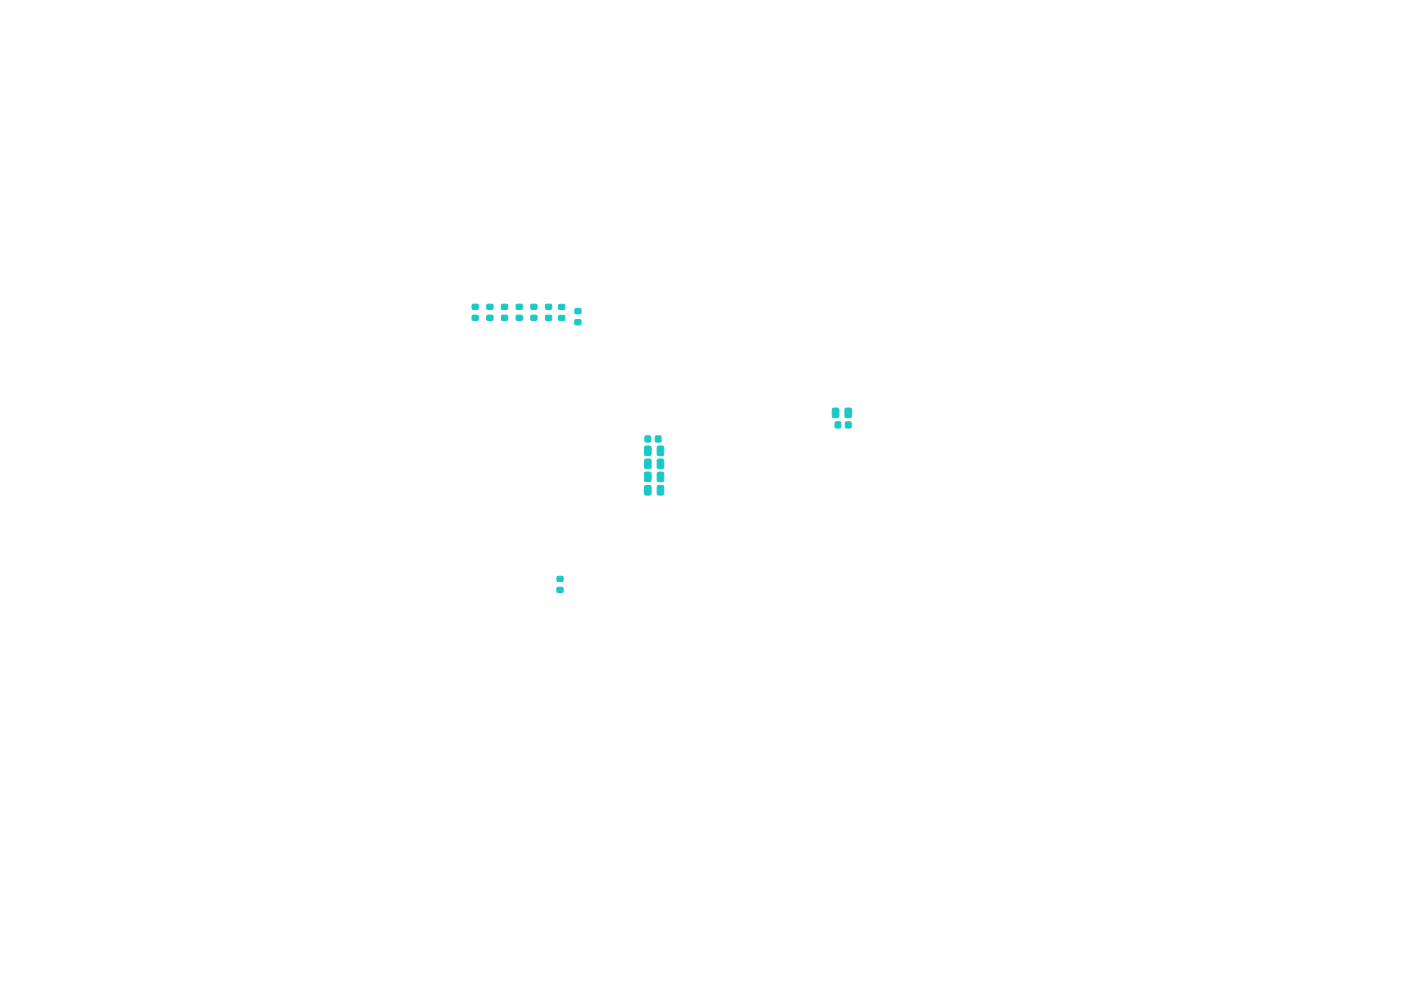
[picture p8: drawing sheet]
<svg xmlns="http://www.w3.org/2000/svg" width="210mm" height="148mm" viewBox="0 0 210 148" stroke-linecap="round" stroke-linejoin="round" font-family="sans-serif">
<g fill="#1ac8c8" stroke="#1ac8c8" stroke-width=".15">
<path d="M96.7 67l.7-.1 .2 .1v1.1l-.2 .2h-.5l-.3-.1z"/>
<path d="M98.6 67l.7-.1 .2 .1v1.1l-.2 .2h-.5l-.3-.1z"/>
<path d="M126.7 61.3l.7-.1 .2 .1 .1 1.1-.2 .2h-.6l-.2-.1z"/>
<path d="M124.8 61.3l.7-.1 .2 .1 .1 1.1-.2 .2h-.6l-.2-.1z"/>
<path d="M96.7 70.9l.7-.1 .2 .1v1.1l-.2 .2h-.5l-.3-.1z"/>
<path d="M98.6 70.9l.7-.1 .2 .1v1.1l-.2 .2h-.5l-.3-.1z"/>
<path d="M96.7 68.9l.7-.1 .2 .2v1l-.2 .3h-.5l-.3-.2z"/>
<path d="M98.6 68.9l.7-.1 .2 .2v1l-.2 .3h-.5l-.3-.2z"/>
<path d="M96.7 65.4h.8v.8h-.8z"/>
<path d="M98.3 65.4h.7v.8h-.7z"/>
<path d="M96.7 72.9l.7-.1 .2 .1v1.1l-.2 .2h-.5l-.3-.1z"/>
<path d="M98.6 72.9l.7-.1 .2 .1v1.1l-.2 .2h-.5l-.3-.1z"/>
<path d="M126.8 63.3h.7v.8h-.7z"/>
<path d="M125.2 63.3h.8v.8h-.8z"/>
<path d="M86.2 48h.8v.7h-.8z"/>
<path d="M86.2 46.3h.8v.7h-.8z"/>
<path d="M81.8 47.3h.8v.7h-.8z"/>
<path d="M81.8 45.7h.8v.6h-.8z"/>
<path d="M77.4 47.3h.8v.7h-.8z"/>
<path d="M77.4 45.7h.8v.6h-.8z"/>
<path d="M70.8 47.3h.8v.7h-.8z"/>
<path d="M70.8 45.7h.8v.6h-.8z"/>
<path d="M73 47.3h.8v.7h-.8z"/>
<path d="M73 45.7h.8v.6h-.8z"/>
<path d="M83.5 88.1h.9v.7h-.9z"/>
<path d="M83.5 86.5h.9v.6h-.9z"/>
<path d="M83.8 47.3h.8v.7h-.8z"/>
<path d="M83.8 45.7h.8v.7h-.8z"/>
<path d="M75.2 47.3h.8v.7h-.8z"/>
<path d="M75.2 45.7h.8v.6h-.8z"/>
<path d="M79.6 47.3h.8v.7h-.8z"/>
<path d="M79.6 45.7h.8v.6h-.8z"/>
</g>
</svg>
